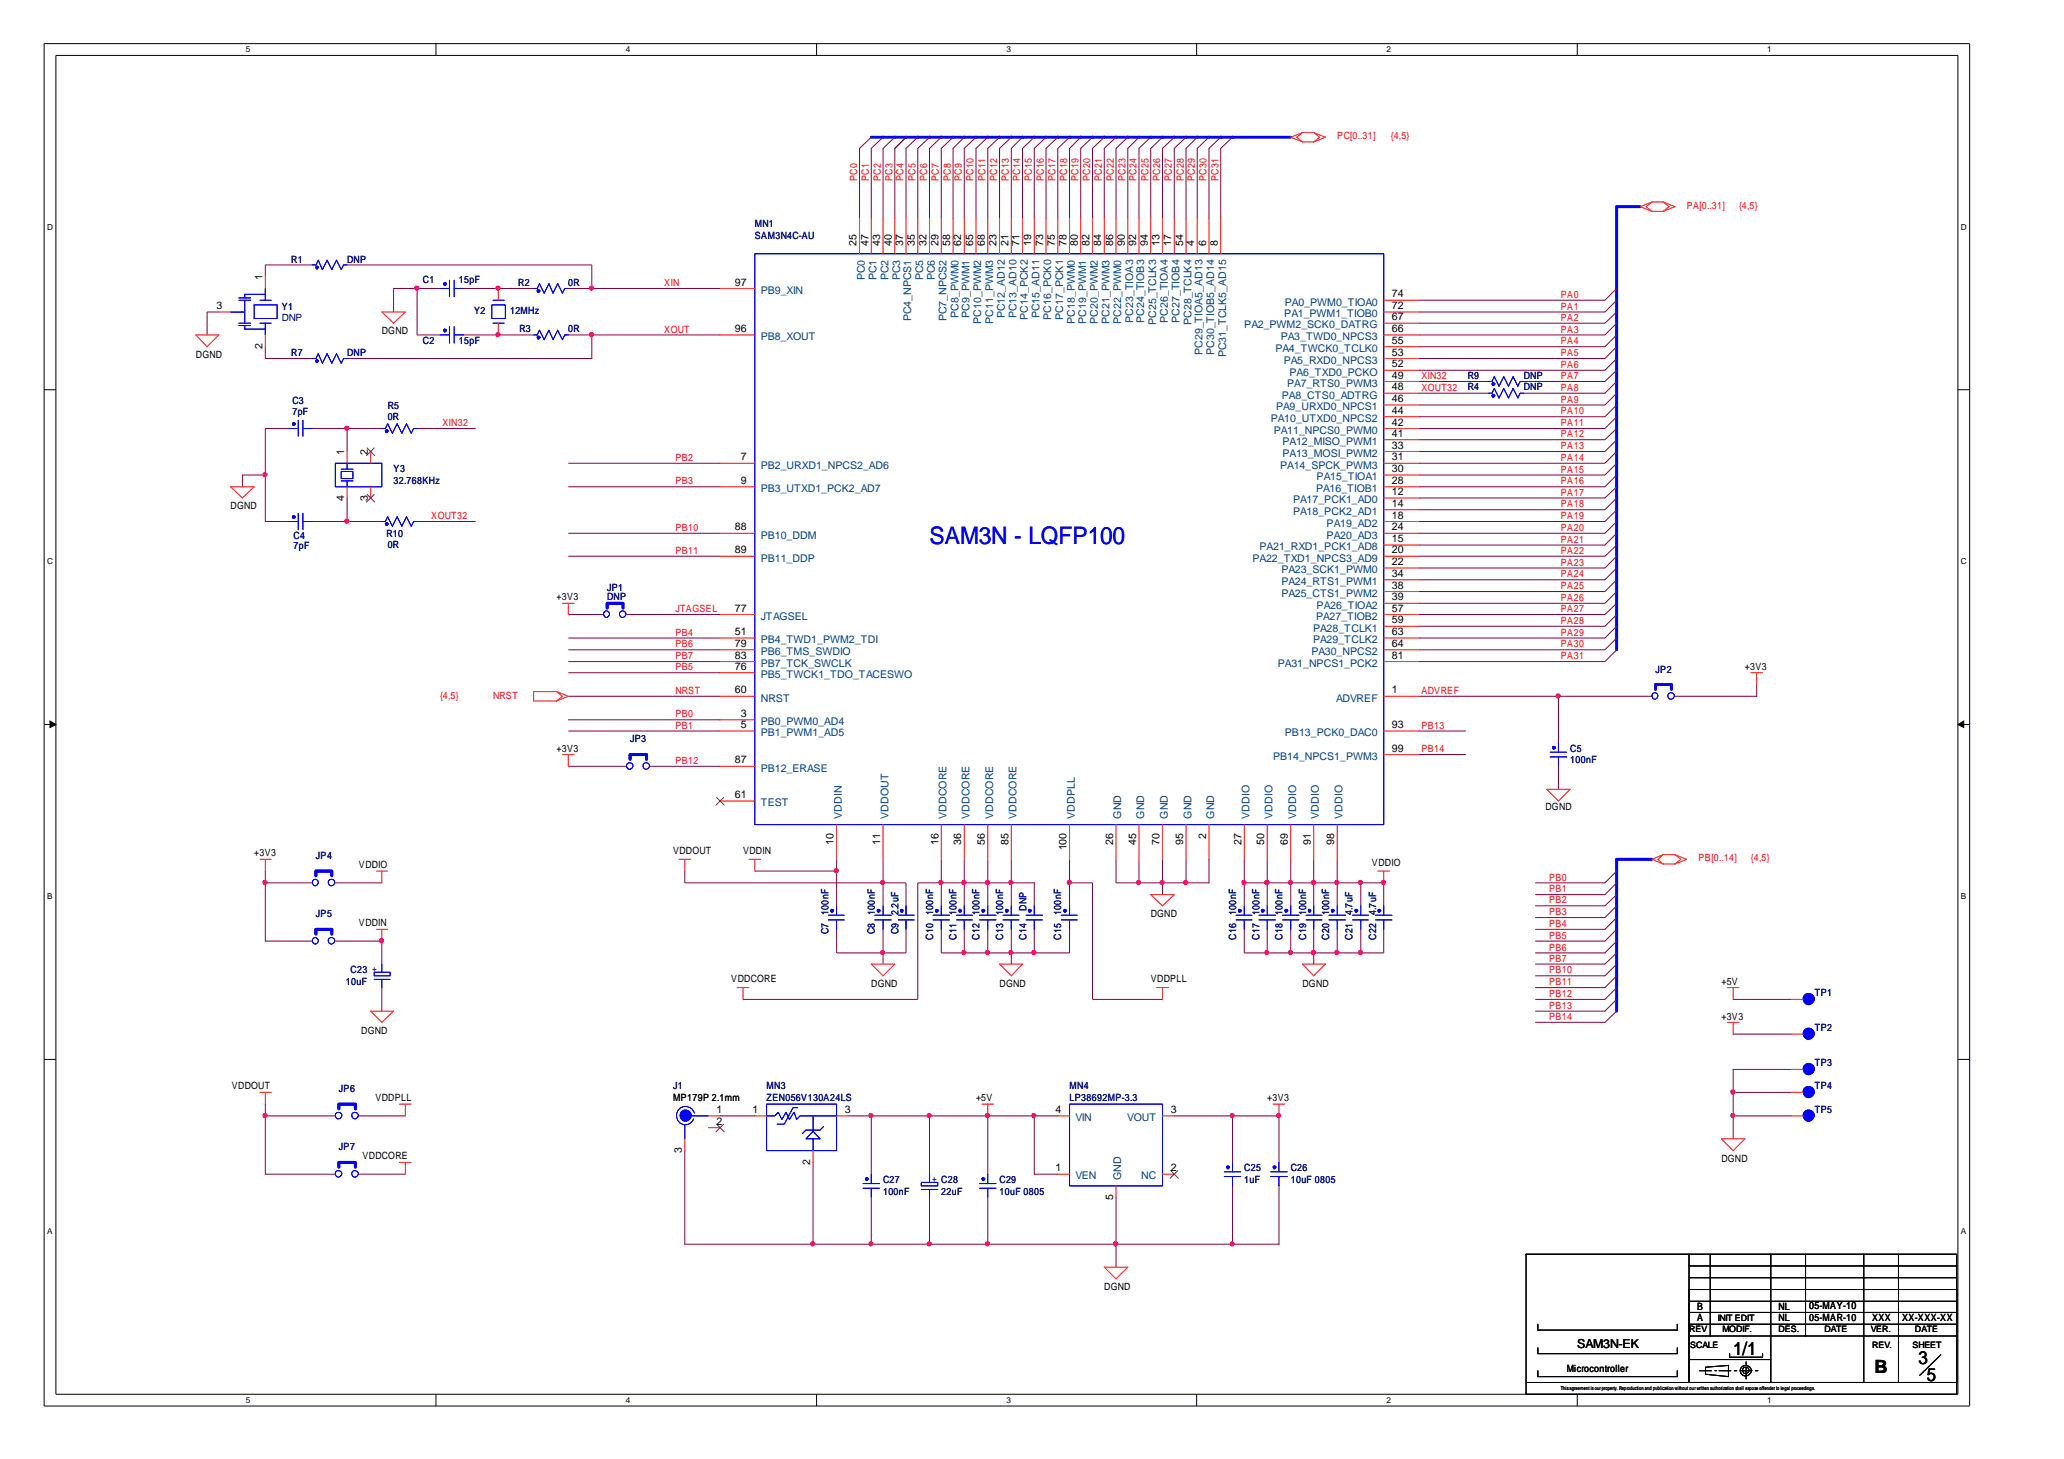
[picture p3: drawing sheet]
<svg xmlns="http://www.w3.org/2000/svg" width="297mm" height="210mm" viewBox="0 0 297 210" stroke-linecap="round" stroke-linejoin="round" font-family="sans-serif">
<defs><g id="words">
<text font-size="3.5" fill="#00f" x="133.8" y="78.2">SAM3N - LQFP100</text>
<g font-size="2.6">
<text x="249.4" y="194.9">1/1</text>
<text x="269.7" y="197.5">B</text>
<text x="276.1" y="196.3">3</text>
<text x="277.3" y="198.6">5</text>
</g>
<text font-size="1.8" x="227" y="194">SAM3N-EK</text>
<g font-size="1.5">
<text x="123.3" y="35.3" transform="rotate(-90 123.3 35.3)">25</text>
<text x="125" y="35.3" transform="rotate(-90 125 35.3)">47</text>
<text x="126.7" y="35.3" transform="rotate(-90 126.7 35.3)">43</text>
<text x="128.4" y="35.3" transform="rotate(-90 128.4 35.3)">40</text>
<text x="130" y="35.3" transform="rotate(-90 130 35.3)">37</text>
<text x="131.7" y="35.3" transform="rotate(-90 131.7 35.3)">35</text>
<text x="133.3" y="35.3" transform="rotate(-90 133.3 35.3)">32</text>
<text x="135" y="35.3" transform="rotate(-90 135 35.3)">29</text>
<text x="136.7" y="35.3" transform="rotate(-90 136.7 35.3)">58</text>
<text x="138.3" y="35.3" transform="rotate(-90 138.3 35.3)">62</text>
<text x="140" y="35.3" transform="rotate(-90 140 35.3)">65</text>
<text x="141.7" y="35.3" transform="rotate(-90 141.7 35.3)">68</text>
<text x="143.4" y="35.3" transform="rotate(-90 143.4 35.3)">23</text>
<text x="145.1" y="35.3" transform="rotate(-90 145.1 35.3)">21</text>
<text x="146.7" y="35.3" transform="rotate(-90 146.7 35.3)">71</text>
<text x="148.4" y="35.3" transform="rotate(-90 148.4 35.3)">19</text>
<text x="150.1" y="35.3" transform="rotate(-90 150.1 35.3)">73</text>
<text x="151.8" y="35.3" transform="rotate(-90 151.8 35.3)">75</text>
<text x="153.5" y="35.3" transform="rotate(-90 153.5 35.3)">78</text>
<text x="155.1" y="35.3" transform="rotate(-90 155.1 35.3)">80</text>
<text x="156.8" y="35.3" transform="rotate(-90 156.8 35.3)">82</text>
<text x="158.5" y="35.3" transform="rotate(-90 158.5 35.3)">84</text>
<text x="160.2" y="35.3" transform="rotate(-90 160.2 35.3)">86</text>
<text x="161.9" y="35.3" transform="rotate(-90 161.9 35.3)">90</text>
<text x="163.5" y="35.3" transform="rotate(-90 163.5 35.3)">92</text>
<text x="165.2" y="35.3" transform="rotate(-90 165.2 35.3)">94</text>
<text x="166.9" y="35.3" transform="rotate(-90 166.9 35.3)">13</text>
<text x="168.6" y="35.3" transform="rotate(-90 168.6 35.3)">17</text>
<text x="170.3" y="35.3" transform="rotate(-90 170.3 35.3)">54</text>
<text x="171.9" y="35.3" transform="rotate(-90 171.9 35.3)">4</text>
<text x="173.6" y="35.3" transform="rotate(-90 173.6 35.3)">6</text>
<text x="175.3" y="35.3" transform="rotate(-90 175.3 35.3)">8</text>
<text x="37.8" y="40.3" transform="rotate(-90 37.8 40.3)">1</text>
<text x="105.7" y="41.1">97</text>
<text x="31.2" y="44.5">3</text>
<text x="105.7" y="47.8">96</text>
<text x="200.3" y="42.8">74</text>
<text x="200.3" y="44.5">72</text>
<text x="200.3" y="47.8">66</text>
<text x="200.3" y="46.1">67</text>
<text x="37.8" y="50.2" transform="rotate(-90 37.8 50.2)">2</text>
<text x="200.3" y="51.2">53</text>
<text x="200.3" y="49.5">55</text>
<text x="200.3" y="52.8">52</text>
<text x="200.3" y="54.5">49</text>
<text x="200.3" y="57.8">46</text>
<text x="200.3" y="56.1">48</text>
<text x="200.3" y="59.5">44</text>
<text x="49.5" y="65.5" transform="rotate(-90 49.5 65.5)">1</text>
<text x="52.9" y="65.5" transform="rotate(-90 52.9 65.5)">2</text>
<text x="200.3" y="61.2">42</text>
<text x="200.3" y="62.8">41</text>
<text x="200.3" y="64.5">33</text>
<text x="106.6" y="66.2">7</text>
<text x="106.6" y="69.6">9</text>
<text x="200.3" y="66.2">31</text>
<text x="200.3" y="67.9">30</text>
<text x="200.3" y="69.6">28</text>
<text x="200.3" y="71.2">12</text>
<text x="49.5" y="72.1" transform="rotate(-90 49.5 72.1)">4</text>
<text x="52.9" y="72.1" transform="rotate(-90 52.9 72.1)">3</text>
<text x="105.7" y="76.3">88</text>
<text x="200.3" y="72.9">14</text>
<text x="200.3" y="74.6">18</text>
<text x="200.3" y="76.3">24</text>
<text x="200.3" y="78">15</text>
<text x="105.7" y="79.6">89</text>
<text x="200.3" y="79.6">20</text>
<text x="200.3" y="81.3">22</text>
<text x="200.3" y="83">34</text>
<text x="105.7" y="88">77</text>
<text x="200.3" y="84.7">38</text>
<text x="200.3" y="86.4">39</text>
<text x="200.3" y="89.7">59</text>
<text x="200.3" y="88">57</text>
<text x="105.7" y="93.1">79</text>
<text x="105.7" y="91.4">51</text>
<text x="105.7" y="94.8">83</text>
<text x="200.3" y="91.4">63</text>
<text x="200.3" y="93.1">64</text>
<text x="200.3" y="94.8">81</text>
<text x="105.7" y="99.8">60</text>
<text x="105.7" y="96.4">76</text>
<text x="200.3" y="99.8">1</text>
<text x="106.6" y="103.1">3</text>
<text x="106.6" y="104.7">5</text>
<text x="200.3" y="104.7">93</text>
<text x="105.7" y="109.8">87</text>
<text x="200.3" y="108.1">99</text>
<text x="105.7" y="114.8">61</text>
<text x="120" y="121.5" transform="rotate(-90 120 121.5)">10</text>
<text x="126.7" y="121.5" transform="rotate(-90 126.7 121.5)">11</text>
<text x="135" y="121.5" transform="rotate(-90 135 121.5)">16</text>
<text x="138.3" y="121.5" transform="rotate(-90 138.3 121.5)">36</text>
<text x="141.7" y="121.5" transform="rotate(-90 141.7 121.5)">56</text>
<text x="145.1" y="121.5" transform="rotate(-90 145.1 121.5)">85</text>
<text x="153.5" y="122.4" transform="rotate(-90 153.5 122.4)">100</text>
<text x="160.2" y="121.5" transform="rotate(-90 160.2 121.5)">26</text>
<text x="163.5" y="121.5" transform="rotate(-90 163.5 121.5)">45</text>
<text x="166.9" y="121.5" transform="rotate(-90 166.9 121.5)">70</text>
<text x="170.3" y="121.5" transform="rotate(-90 170.3 121.5)">95</text>
<text x="173.6" y="120.7" transform="rotate(-90 173.6 120.7)">2</text>
<text x="178.6" y="121.5" transform="rotate(-90 178.6 121.5)">27</text>
<text x="181.9" y="121.5" transform="rotate(-90 181.9 121.5)">50</text>
<text x="185.3" y="121.5" transform="rotate(-90 185.3 121.5)">69</text>
<text x="188.6" y="121.5" transform="rotate(-90 188.6 121.5)">91</text>
<text x="192" y="121.5" transform="rotate(-90 192 121.5)">98</text>
<text x="103.1" y="160.1">1</text>
<text x="103.1" y="161.8">2</text>
<text x="108.3" y="160.1">1</text>
<text x="121.6" y="160.1">3</text>
<text x="151.9" y="160.1">4</text>
<text x="168.5" y="160.1">3</text>
<text x="98.1" y="165.9" transform="rotate(-90 98.1 165.9)">3</text>
<text x="116.6" y="167.6" transform="rotate(-90 116.6 167.6)">2</text>
<text x="151.9" y="168.5">1</text>
<text x="160.2" y="172.6" transform="rotate(-90 160.2 172.6)">5</text>
<text x="168.5" y="168.5">2</text>
</g>
<g font-size="1.5" fill="#004080">
<text x="124.5" y="40.3" transform="rotate(-90 124.5 40.3)">PC0</text>
<text x="126.2" y="40.3" transform="rotate(-90 126.2 40.3)">PC1</text>
<text x="127.8" y="40.3" transform="rotate(-90 127.8 40.3)">PC2</text>
<text x="129.5" y="40.3" transform="rotate(-90 129.5 40.3)">PC3</text>
<text x="132.8" y="40.3" transform="rotate(-90 132.8 40.3)">PC5</text>
<text x="134.5" y="40.3" transform="rotate(-90 134.5 40.3)">PC6</text>
<text x="109.5" y="42.3">PB9_XIN</text>
<text x="131.1" y="46.2" transform="rotate(-90 131.1 46.2)">PC4_NPCS1</text>
<text x="136.2" y="46.2" transform="rotate(-90 136.2 46.2)">PC7_NPCS2</text>
<text x="137.9" y="45.7" transform="rotate(-90 137.9 45.7)">PC8_PWM0</text>
<text x="139.5" y="45.7" transform="rotate(-90 139.5 45.7)">PC9_PWM1</text>
<text x="141.2" y="46.6" transform="rotate(-90 141.2 46.6)">PC10_PWM2</text>
<text x="142.9" y="46.6" transform="rotate(-90 142.9 46.6)">PC11_PWM3</text>
<text x="144.6" y="45.8" transform="rotate(-90 144.6 45.8)">PC12_AD12</text>
<text x="146.3" y="45.8" transform="rotate(-90 146.3 45.8)">PC13_AD10</text>
<text x="147.9" y="46" transform="rotate(-90 147.9 46)">PC14_PCK2</text>
<text x="149.6" y="45.8" transform="rotate(-90 149.6 45.8)">PC15_AD11</text>
<text x="151.3" y="46" transform="rotate(-90 151.3 46)">PC16_PCK0</text>
<text x="153" y="46" transform="rotate(-90 153 46)">PC17_PCK1</text>
<text x="154.7" y="46.6" transform="rotate(-90 154.7 46.6)">PC18_PWM0</text>
<text x="156.3" y="46.6" transform="rotate(-90 156.3 46.6)">PC19_PWM1</text>
<text x="158" y="46.6" transform="rotate(-90 158 46.6)">PC20_PWM2</text>
<text x="159.7" y="46.6" transform="rotate(-90 159.7 46.6)">PC21_PWM3</text>
<text x="161.4" y="46.6" transform="rotate(-90 161.4 46.6)">PC22_PWM0</text>
<text x="163.1" y="46.4" transform="rotate(-90 163.1 46.4)">PC23_TIOA3</text>
<text x="164.7" y="46.4" transform="rotate(-90 164.7 46.4)">PC24_TIOB3</text>
<text x="166.4" y="46.8" transform="rotate(-90 166.4 46.8)">PC25_TCLK3</text>
<text x="168.1" y="46.4" transform="rotate(-90 168.1 46.4)">PC26_TIOA4</text>
<text x="169.8" y="46.4" transform="rotate(-90 169.8 46.4)">PC27_TIOB4</text>
<text x="171.4" y="46.8" transform="rotate(-90 171.4 46.8)">PC28_TCLK4</text>
<text x="179.1" y="47.3">PA2_PWM2_SCK0_DATRG</text>
<text x="184.8" y="45.6">PA1_PWM1_TIOB0</text>
<text x="184.9" y="44">PA0_PWM0_TIOA0</text>
<text x="109.5" y="49">PB8_XOUT</text>
<text x="173.1" y="51.1" transform="rotate(-90 173.1 51.1)">PC29_TIOA5_AD13</text>
<text x="174.8" y="51.1" transform="rotate(-90 174.8 51.1)">PC30_TIOB5_AD14</text>
<text x="176.4" y="51.4" transform="rotate(-90 176.4 51.4)">PC31_TCLK5_AD15</text>
<text x="183.6" y="50.6">PA4_TWCK0_TCLK0</text>
<text x="184.3" y="49">PA3_TWD0_NPCS3</text>
<text x="184.7" y="52.3">PA5_RXD0_NPCS3</text>
<text x="183.6" y="59">PA9_URXD0_NPCS1</text>
<text x="184.5" y="57.3">PA8_CTS0_ADTRG</text>
<text x="185.3" y="55.6">PA7_RTS0_PWM3</text>
<text x="185.6" y="54">PA6_TXD0_PCKO</text>
<text x="182.9" y="60.7">PA10_UTXD0_NPCS2</text>
<text x="183.3" y="62.4">PA11_NPCS0_PWM0</text>
<text x="184.6" y="64">PA12_MISO_PWM1</text>
<text x="184.6" y="65.7">PA13_MOSI_PWM2</text>
<text x="109.5" y="67.4">PB2_URXD1_NPCS2_AD6</text>
<text x="109.5" y="70.8">PB3_UTXD1_PCK2_AD7</text>
<text x="184.2" y="67.4">PA14_SPCK_PWM3</text>
<text x="189.4" y="70.8">PA16_TIOB1</text>
<text x="189.5" y="69.1">PA15_TIOA1</text>
<text x="109.5" y="77.5">PB10_DDM</text>
<text x="186.1" y="72.4">PA17_PCK1_AD0</text>
<text x="186.1" y="74.1">PA18_PCK2_AD1</text>
<text x="190.9" y="75.8">PA19_AD2</text>
<text x="190.9" y="77.5">PA20_AD3</text>
<text x="109.5" y="80.8">PB11_DDP</text>
<text x="180.3" y="80.8">PA22_TXD1_NPCS3_AD9</text>
<text x="181.3" y="79.2">PA21_RXD1_PCK1_AD8</text>
<text x="184.4" y="82.5">PA23_SCK1_PWM0</text>
<text x="109.5" y="89.2">JTAGSEL</text>
<text x="184.4" y="85.9">PA25_CTS1_PWM2</text>
<text x="184.4" y="84.2">PA24_RTS1_PWM1</text>
<text x="189.4" y="89.2">PA27_TIOB2</text>
<text x="189.5" y="87.6">PA26_TIOA2</text>
<text x="109.5" y="94.2">PB6_TMS_SWDIO</text>
<text x="109.5" y="92.6">PB4_TWD1_PWM2_TDI</text>
<text x="109.5" y="95.9">PB7_TCK_SWCLK</text>
<text x="183.9" y="95.9">PA31_NPCS1_PCK2</text>
<text x="188.7" y="94.2">PA30_NPCS2</text>
<text x="189" y="90.9">PA28_TCLK1</text>
<text x="189" y="92.6">PA29_TCLK2</text>
<text x="109.5" y="100.9">NRST</text>
<text x="109.5" y="97.6">PB5_TWCK1_TDO_TACESWO</text>
<text x="192.3" y="100.9">ADVREF</text>
<text x="109.5" y="104.3">PB0_PWM0_AD4</text>
<text x="109.5" y="105.9">PB1_PWM1_AD5</text>
<text x="184.9" y="105.9">PB13_PCK0_DAC0</text>
<text x="109.5" y="111">PB12_ERASE</text>
<text x="183.2" y="109.3">PB14_NPCS1_PWM3</text>
<text x="109.5" y="116">TEST</text>
<text x="121.2" y="117.8" transform="rotate(-90 121.2 117.8)">VDDIN</text>
<text x="127.8" y="117.8" transform="rotate(-90 127.8 117.8)">VDDOUT</text>
<text x="136.2" y="117.8" transform="rotate(-90 136.2 117.8)">VDDCORE</text>
<text x="139.5" y="117.8" transform="rotate(-90 139.5 117.8)">VDDCORE</text>
<text x="142.9" y="117.8" transform="rotate(-90 142.9 117.8)">VDDCORE</text>
<text x="146.3" y="117.8" transform="rotate(-90 146.3 117.8)">VDDCORE</text>
<text x="154.7" y="117.8" transform="rotate(-90 154.7 117.8)">VDDPLL</text>
<text x="161.4" y="117.8" transform="rotate(-90 161.4 117.8)">GND</text>
<text x="164.7" y="117.8" transform="rotate(-90 164.7 117.8)">GND</text>
<text x="168.1" y="117.8" transform="rotate(-90 168.1 117.8)">GND</text>
<text x="171.4" y="117.8" transform="rotate(-90 171.4 117.8)">GND</text>
<text x="174.8" y="117.8" transform="rotate(-90 174.8 117.8)">GND</text>
<text x="179.8" y="117.8" transform="rotate(-90 179.8 117.8)">VDDIO</text>
<text x="183.1" y="117.8" transform="rotate(-90 183.1 117.8)">VDDIO</text>
<text x="186.5" y="117.8" transform="rotate(-90 186.5 117.8)">VDDIO</text>
<text x="189.8" y="117.8" transform="rotate(-90 189.8 117.8)">VDDIO</text>
<text x="193.2" y="117.8" transform="rotate(-90 193.2 117.8)">VDDIO</text>
<text x="154.8" y="161.3">VIN</text>
<text x="162.2" y="161.3">VOUT</text>
<text x="154.8" y="169.7">VEN</text>
<text x="161.4" y="169.8" transform="rotate(-90 161.4 169.8)">GND</text>
<text x="164.3" y="169.7">NC</text>
</g>
<g font-size="1.4" fill="#f00">
<text x="192.4" y="20">PC[0..31]</text>
<text x="200.2" y="20">{4,5}</text>
<text x="123.4" y="26.1" transform="rotate(-90 123.4 26.1)">PC0</text>
<text x="125.1" y="26.1" transform="rotate(-90 125.1 26.1)">PC1</text>
<text x="126.7" y="26.1" transform="rotate(-90 126.7 26.1)">PC2</text>
<text x="128.4" y="26.1" transform="rotate(-90 128.4 26.1)">PC3</text>
<text x="130" y="26.1" transform="rotate(-90 130 26.1)">PC4</text>
<text x="131.7" y="26.1" transform="rotate(-90 131.7 26.1)">PC5</text>
<text x="133.4" y="26.1" transform="rotate(-90 133.4 26.1)">PC6</text>
<text x="135.1" y="26.1" transform="rotate(-90 135.1 26.1)">PC7</text>
<text x="136.8" y="26.1" transform="rotate(-90 136.8 26.1)">PC8</text>
<text x="138.4" y="26.1" transform="rotate(-90 138.4 26.1)">PC9</text>
<text x="140.1" y="26.1" transform="rotate(-90 140.1 26.1)">PC10</text>
<text x="141.8" y="26.1" transform="rotate(-90 141.8 26.1)">PC11</text>
<text x="143.5" y="26.1" transform="rotate(-90 143.5 26.1)">PC12</text>
<text x="145.2" y="26.1" transform="rotate(-90 145.2 26.1)">PC13</text>
<text x="146.8" y="26.1" transform="rotate(-90 146.8 26.1)">PC14</text>
<text x="148.5" y="26.1" transform="rotate(-90 148.5 26.1)">PC15</text>
<text x="150.2" y="26.1" transform="rotate(-90 150.2 26.1)">PC16</text>
<text x="151.9" y="26.1" transform="rotate(-90 151.9 26.1)">PC17</text>
<text x="153.6" y="26.1" transform="rotate(-90 153.6 26.1)">PC18</text>
<text x="155.2" y="26.1" transform="rotate(-90 155.2 26.1)">PC19</text>
<text x="156.9" y="26.1" transform="rotate(-90 156.9 26.1)">PC20</text>
<text x="158.6" y="26.1" transform="rotate(-90 158.6 26.1)">PC21</text>
<text x="160.3" y="26.1" transform="rotate(-90 160.3 26.1)">PC22</text>
<text x="162" y="26.1" transform="rotate(-90 162 26.1)">PC23</text>
<text x="163.6" y="26.1" transform="rotate(-90 163.6 26.1)">PC24</text>
<text x="165.3" y="26.1" transform="rotate(-90 165.3 26.1)">PC25</text>
<text x="167" y="26.1" transform="rotate(-90 167 26.1)">PC26</text>
<text x="168.7" y="26.1" transform="rotate(-90 168.7 26.1)">PC27</text>
<text x="170.3" y="26.1" transform="rotate(-90 170.3 26.1)">PC28</text>
<text x="172" y="26.1" transform="rotate(-90 172 26.1)">PC29</text>
<text x="173.7" y="26.1" transform="rotate(-90 173.7 26.1)">PC30</text>
<text x="175.3" y="26.1" transform="rotate(-90 175.3 26.1)">PC31</text>
<text x="242.7" y="30.1">PA[0..31]</text>
<text x="250.3" y="30.1">{4,5}</text>
<text x="95.6" y="41.2">XIN</text>
<text x="95.6" y="47.9">XOUT</text>
<text x="224.6" y="42.9">PA0</text>
<text x="224.6" y="44.5">PA1</text>
<text x="224.6" y="46.2">PA2</text>
<text x="224.6" y="47.9">PA3</text>
<text x="224.6" y="49.5">PA4</text>
<text x="224.6" y="51.2">PA5</text>
<text x="224.6" y="52.9">PA6</text>
<text x="204.6" y="54.5">XIN32</text>
<text x="204.6" y="56.2">XOUT32</text>
<text x="224.6" y="57.9">PA9</text>
<text x="224.6" y="59.6">PA10</text>
<text x="224.6" y="54.5">PA7</text>
<text x="224.6" y="56.2">PA8</text>
<text x="63.7" y="61.3">XIN32</text>
<text x="224.6" y="61.3">PA11</text>
<text x="224.6" y="62.9">PA12</text>
<text x="224.6" y="64.6">PA13</text>
<text x="97.2" y="66.3">PB2</text>
<text x="97.2" y="69.7">PB3</text>
<text x="224.6" y="66.3">PA14</text>
<text x="224.6" y="68">PA15</text>
<text x="224.6" y="69.7">PA16</text>
<text x="224.6" y="71.3">PA17</text>
<text x="62.1" y="74.7">XOUT32</text>
<text x="97.2" y="76.4">PB10</text>
<text x="224.6" y="73">PA18</text>
<text x="224.6" y="74.7">PA19</text>
<text x="224.6" y="76.4">PA20</text>
<text x="97.2" y="79.7">PB11</text>
<text x="224.6" y="78.1">PA21</text>
<text x="224.6" y="79.7">PA22</text>
<text x="224.6" y="81.4">PA23</text>
<text x="224.6" y="83.1">PA24</text>
<text x="97.2" y="88.1">JTAGSEL</text>
<text x="224.6" y="84.8">PA25</text>
<text x="224.6" y="86.5">PA26</text>
<text x="224.6" y="88.1">PA27</text>
<text x="224.6" y="89.8">PA28</text>
<text x="97.2" y="91.5">PB4</text>
<text x="97.2" y="93.1">PB6</text>
<text x="97.2" y="94.8">PB7</text>
<text x="224.6" y="91.5">PA29</text>
<text x="224.6" y="93.1">PA30</text>
<text x="224.6" y="94.8">PA31</text>
<text x="63.3" y="100.6">{4,5}</text>
<text x="71" y="100.6">NRST</text>
<text x="97.2" y="96.4">PB5</text>
<text x="97.2" y="99.8">NRST</text>
<text x="204.6" y="99.8">ADVREF</text>
<text x="97.2" y="104.8">PB1</text>
<text x="97.2" y="103.2">PB0</text>
<text x="204.6" y="104.8">PB13</text>
<text x="97.2" y="109.9">PB12</text>
<text x="204.6" y="108.2">PB14</text>
<text x="244.4" y="123.9">PB[0..14]</text>
<text x="252" y="123.9">{4,5}</text>
<text x="222.9" y="126.7">PB0</text>
<text x="222.9" y="128.4">PB1</text>
<text x="222.9" y="130">PB2</text>
<text x="222.9" y="131.7">PB3</text>
<text x="222.9" y="136.8">PB6</text>
<text x="222.9" y="133.4">PB4</text>
<text x="222.9" y="135.1">PB5</text>
<text x="222.9" y="138.4">PB7</text>
<text x="222.9" y="140.1">PB10</text>
<text x="222.9" y="141.7">PB11</text>
<text x="222.9" y="143.4">PB12</text>
<text x="222.9" y="146.7">PB14</text>
<text x="222.9" y="145.1">PB13</text>
</g>
<g font-size="1.4" fill="#000080">
<text x="108.6" y="32.7">MN1</text>
<text x="108.6" y="34.4">SAM3N4C-AU</text>
<text x="41.9" y="37.8">R1</text>
<text x="50" y="37.8">DNP</text>
<text x="60.9" y="40.7">C1</text>
<text x="66" y="40.7">15pF</text>
<text x="74.6" y="41.1">R2</text>
<text x="81.8" y="41.1">0R</text>
<text x="40.6" y="46.2">DNP</text>
<text x="40.6" y="44.6">Y1</text>
<text x="68.2" y="45.1">Y2</text>
<text x="73.4" y="45.1">12MHz</text>
<text x="74.8" y="47.8">R3</text>
<text x="81.8" y="47.8">0R</text>
<text x="41.9" y="51.2">R7</text>
<text x="50" y="51.2">DNP</text>
<text x="60.9" y="49.5">C2</text>
<text x="66" y="49.5">15pF</text>
<text x="42.1" y="58.2">C3</text>
<text x="42.1" y="59.7">7pF</text>
<text x="55.8" y="58.9">R5</text>
<text x="211.2" y="54.5">R9</text>
<text x="211.2" y="56.1">R4</text>
<text x="219.3" y="54.5">DNP</text>
<text x="219.3" y="56.1">DNP</text>
<text x="55.8" y="60.4">0R</text>
<text x="56.6" y="67.9">Y3</text>
<text x="56.6" y="69.6">32.768KHz</text>
<text x="42.2" y="77.5">C4</text>
<text x="55.6" y="77.3">R10</text>
<text x="42.2" y="79">7pF</text>
<text x="55.8" y="78.8">0R</text>
<text x="87.4" y="85">JP1</text>
<text x="87.4" y="86.4">DNP</text>
<text x="238.3" y="96.8">JP2</text>
<text x="90.7" y="106.8">JP3</text>
<text x="226" y="108.1">C5</text>
<text x="226" y="109.8">100nF</text>
<text x="45.5" y="123.5">JP4</text>
<text x="45.5" y="131.9">JP5</text>
<text x="119.2" y="131.7" transform="rotate(-90 119.2 131.7)">100nF</text>
<text x="125.9" y="131.7" transform="rotate(-90 125.9 131.7)">100nF</text>
<text x="129.3" y="131.7" transform="rotate(-90 129.3 131.7)">2.2uF</text>
<text x="134.3" y="131.7" transform="rotate(-90 134.3 131.7)">100nF</text>
<text x="137.7" y="131.7" transform="rotate(-90 137.7 131.7)">100nF</text>
<text x="141" y="131.7" transform="rotate(-90 141 131.7)">100nF</text>
<text x="144.4" y="131.7" transform="rotate(-90 144.4 131.7)">100nF</text>
<text x="147.7" y="131" transform="rotate(-90 147.7 131)">DNP</text>
<text x="152.7" y="131.7" transform="rotate(-90 152.7 131.7)">100nF</text>
<text x="177.9" y="131.7" transform="rotate(-90 177.9 131.7)">100nF</text>
<text x="181.3" y="131.7" transform="rotate(-90 181.3 131.7)">100nF</text>
<text x="184.6" y="131.7" transform="rotate(-90 184.6 131.7)">100nF</text>
<text x="188" y="131.7" transform="rotate(-90 188 131.7)">100nF</text>
<text x="191.3" y="131.7" transform="rotate(-90 191.3 131.7)">100nF</text>
<text x="194.6" y="131.7" transform="rotate(-90 194.6 131.7)">4.7uF</text>
<text x="198" y="131.7" transform="rotate(-90 198 131.7)">4.7uF</text>
<text x="119.2" y="134.4" transform="rotate(-90 119.2 134.4)">C7</text>
<text x="125.9" y="134.4" transform="rotate(-90 125.9 134.4)">C8</text>
<text x="129.3" y="134.4" transform="rotate(-90 129.3 134.4)">C9</text>
<text x="134.3" y="135.2" transform="rotate(-90 134.3 135.2)">C10</text>
<text x="137.7" y="135.2" transform="rotate(-90 137.7 135.2)">C11</text>
<text x="141" y="135.2" transform="rotate(-90 141 135.2)">C12</text>
<text x="144.4" y="135.2" transform="rotate(-90 144.4 135.2)">C13</text>
<text x="147.7" y="135.2" transform="rotate(-90 147.7 135.2)">C14</text>
<text x="152.7" y="135.2" transform="rotate(-90 152.7 135.2)">C15</text>
<text x="177.9" y="135.2" transform="rotate(-90 177.9 135.2)">C16</text>
<text x="181.3" y="135.2" transform="rotate(-90 181.3 135.2)">C17</text>
<text x="184.6" y="135.2" transform="rotate(-90 184.6 135.2)">C18</text>
<text x="188" y="135.2" transform="rotate(-90 188 135.2)">C19</text>
<text x="191.3" y="135.2" transform="rotate(-90 191.3 135.2)">C20</text>
<text x="194.6" y="135.2" transform="rotate(-90 194.6 135.2)">C21</text>
<text x="198" y="135.2" transform="rotate(-90 198 135.2)">C22</text>
<text x="49.8" y="141.7">10uF</text>
<text x="50.5" y="140">C23 +</text>
<text x="261.2" y="143.4">TP1</text>
<text x="261.2" y="148.4">TP2</text>
<text x="261.2" y="153.4">TP3</text>
<text x="48.8" y="157.1">JP6</text>
<text x="96.9" y="156.7">J1</text>
<text x="110.3" y="156.7">MN3</text>
<text x="110.3" y="158.4">ZEN056V130A24LS</text>
<text x="153.9" y="156.7">MN4</text>
<text x="153.9" y="158.4">LP38692MP-3.3</text>
<text x="261.2" y="156.7">TP4</text>
<text x="261.2" y="160.1">TP5</text>
<text x="48.8" y="165.5">JP7</text>
<text x="127.1" y="170.2">C27</text>
<text x="127.1" y="171.9">100nF</text>
<text x="135.5" y="171.9">22uF</text>
<text x="143.8" y="170.2">C29</text>
<text x="143.8" y="171.9">10uF 0805</text>
<text x="179.1" y="168.5">C25</text>
<text x="179.1" y="170.2">1uF</text>
<text x="185.8" y="168.5">C26</text>
<text x="185.8" y="170.2">10uF 0805</text>
</g>
<g font-size="1.4">
<text x="28.2" y="51.5">DGND</text>
<text x="54.9" y="48.1">DGND</text>
<text x="33.2" y="73.3">DGND</text>
<text x="80.1" y="86.4">+3V3</text>
<text x="251.1" y="96.4">+3V3</text>
<text x="80.1" y="108.1">+3V3</text>
<text x="222.4" y="116.5">DGND</text>
<text x="36.6" y="123.2">+3V3</text>
<text x="51.6" y="124.9">VDDIO</text>
<text x="96.9" y="122.9">VDDOUT</text>
<text x="106.9" y="122.9">VDDIN</text>
<text x="197.4" y="124.6">VDDIO</text>
<text x="165.6" y="131.9">DGND</text>
<text x="51.6" y="133.3">VDDIN</text>
<text x="105.2" y="141.3">VDDCORE</text>
<text x="125.4" y="142">DGND</text>
<text x="143.8" y="142">DGND</text>
<text x="165.6" y="141.3">VDDPLL</text>
<text x="187.5" y="142">DGND</text>
<text x="247.7" y="141.7">+5V</text>
<text x="52" y="148.7">DGND</text>
<text x="247.7" y="146.7">+3V3</text>
<text x="33.4" y="156.7">VDDOUT</text>
<text x="54" y="158.4">VDDPLL</text>
<text x="96.9" y="158.4">MP179P 2.1mm</text>
<text x="140.5" y="158.4">+5V</text>
<text x="182.4" y="158.4">+3V3</text>
<text x="52.2" y="166.8">VDDCORE</text>
<text x="247.7" y="167.1">DGND</text>
<text x="158.9" y="185.6">DGND</text>
<text x="244.3" y="190.1">A</text>
<text x="244.3" y="188.5">B</text>
<text x="255.9" y="190.1">NL</text>
<text x="255.9" y="188.5">NL</text>
<text x="260.3" y="190.1">05-MAR-10</text>
<text x="260.3" y="188.3">05-MAY-10</text>
<text x="269.4" y="190.1">XXX</text>
<text x="273.7" y="190.1">XX-XXX-XX</text>
<text x="225.5" y="197.4">Microcontroller</text>
</g>
<text font-size="1.4" fill="#00f" x="134.1" y="170">+ C28</text>
<g font-size="1.3">
<text x="243.1" y="191.7">REV</text>
<text x="247.2" y="190">INIT EDIT</text>
<text x="247.9" y="191.7">MODIF.</text>
<text x="255.9" y="191.7">DES.</text>
<text x="262.6" y="191.7">DATE</text>
<text x="269.2" y="191.7">VER.</text>
<text x="275.6" y="191.7">DATE</text>
<text x="243.2" y="193.9">SCALE</text>
<text x="269.4" y="193.9">REV.</text>
<text x="275.3" y="193.9">SHEET</text>
</g>
<g font-size="1.2">
<text x="35.4" y="7.5">5</text>
<text x="90.1" y="7.5">4</text>
<text x="144.9" y="7.5">3</text>
<text x="199.6" y="7.5">2</text>
<text x="254.3" y="7.5">1</text>
<text x="6.8" y="33.1">D</text>
<text x="282.2" y="33.1">D</text>
<text x="6.8" y="81.2">C</text>
<text x="282.2" y="81.2">C</text>
<text x="6.8" y="129.4">B</text>
<text x="282.2" y="129.4">B</text>
<text x="6.8" y="177.6">A</text>
<text x="282.2" y="177.6">A</text>
<text x="35.4" y="201.9">5</text>
<text x="90.1" y="201.9">4</text>
<text x="144.9" y="201.9">3</text>
<text x="199.6" y="201.9">2</text>
<text x="254.3" y="201.9">1</text>
</g>
<g font-size=".8">
<text x="224.6" y="200">This agreement iiisss our property. Reproduction and publication without our written authorization shall expose offender to lllegal proceedings.</text>
<text x="224.6" y="200">This agreement</text>
<text x="229.5" y="200">our property. Reproduction and publication without our written authorization shall expose offender to egal proceedings.</text>
</g>
</g></defs>
<path d="M6.3 6.3h277.2v196h-277.2zM8 8h273.8v192.6h-273.8z" fill="none" stroke="#000" stroke-width=".14"/>
<g fill="#fff">
<path d="M35.4 6.4h.6v1.4h-.6z"/>
<path d="M35.4 200.8h.6v1.3h-.6z"/>
</g>
<path d="M62.7 6.3v1.7M62.7 200.6v1.7" fill="none" stroke="#000" stroke-width=".14"/>
<g fill="#fff">
<path d="M90.1 6.4h.6v1.4h-.6z"/>
<path d="M90.1 200.8h.6v1.3h-.6z"/>
</g>
<path d="M117.5 6.3v1.7M117.5 200.6v1.7" fill="none" stroke="#000" stroke-width=".14"/>
<g fill="#fff">
<path d="M144.9 6.4h.6v1.4h-.6z"/>
<path d="M144.9 200.8h.6v1.3h-.6z"/>
</g>
<path d="M172.2 6.3v1.7M172.2 200.6v1.7" fill="none" stroke="#000" stroke-width=".14"/>
<g fill="#fff">
<path d="M199.6 6.4h.6v1.4h-.6z"/>
<path d="M199.6 200.8h.6v1.3h-.6z"/>
</g>
<path d="M227 6.3v1.7M227 200.6v1.7" fill="none" stroke="#000" stroke-width=".14"/>
<g fill="#fff">
<path d="M254.3 6.4h.6v1.4h-.6z"/>
<path d="M254.3 200.8h.6v1.3h-.6z"/>
<path d="M6.8 32h.7v1.4h-.7z"/>
<path d="M282.2 32h.8v1.4h-.8z"/>
<path d="M6.8 80.1h.7v1.4h-.7z"/>
<path d="M282.2 80.1h.8v1.4h-.8z"/>
</g>
<path d="M6.3 56.1h1.7M281.8 56.1h1.7" fill="none" stroke="#000" stroke-width=".14"/>
<g fill="#fff">
<path d="M6.8 128.3h.7v1.3h-.7z"/>
<path d="M282.2 128.3h.8v1.3h-.8z"/>
</g>
<path d="M6.3 104.2h1.7M281.8 104.2h1.7" fill="none" stroke="#000" stroke-width=".14"/>
<g fill="#000" stroke="#000" stroke-width=".14">
<path d="M7.2 103.7l.8 .5-.8 .5z" fill-rule="evenodd"/>
<path d="M281.8 104.2l.8-.5v1z" fill-rule="evenodd"/>
</g>
<g fill="#fff">
<path d="M6.8 176.5h.7v1.3h-.7z"/>
<path d="M282.2 176.5h.8v1.3h-.8z"/>
</g>
<g fill="none" stroke="#000" stroke-width=".14">
<path d="M6.3 152.4h1.7M281.8 152.4h1.7M219.6 198.9h62v1.7h-62zM221.3 197.2v.8h20.1v-.8M221.3 190.5v.9h20.1v-.9M221.3 193.9v.8h20.1v-.8M243.1 180.4h38.5v18.5h-38.5zM243.1 185.5h38.5v13.4h-38.5zM243.1 182.1h38.5M243.1 188.8h38.3M243.1 187.2h38.3M243.1 185.5h36.9"/>
<path d="M243.1 183.8h38.5M243.1 192.2h38.5M243.1 195.6h11.7M243.1 190.5h38.5M243.1 180.4h-23.5v18.5M244.6 197.2h1.7M245.4 196.7l3.4-.3v1.6l-3.4-.3zM246.1 180.4v11.8M246.8 197.2h.3M247.4 197.2h1.7M248.9 194.7v.6h4.8v-.6M249.6 197.2h.3"/>
<path d="M250.4 197.2h1.7M251.3 195.9v.4M251.3 196.7v1.7M252.6 197.2h.4M254.8 180.4v18.5M259.8 180.4v11.8M268.2 180.4v18.5M273.2 180.4v18.5M279.3 194.9l-3 3"/>
<circle cx="251.2" cy="197.1" r=".48"/>
<circle cx="251.3" cy="197.2" r=".79"/>
</g>
<g fill="none" stroke="#800040" stroke-width=".14">
<path d="M125.4 19.7l-1.7 1.7v10M127.1 19.7l-1.7 1.7v10M128.8 19.7l-1.7 1.7v10M130.4 19.7l-1.6 1.7v10M132.1 19.7l-1.7 1.7v10M133.8 19.7l-1.7 1.7v10M135.5 19.7l-1.7 1.7v10M137.2 19.7l-1.7 1.7v10M138.8 19.7l-1.6 1.7v10M140.5 19.7l-1.7 1.7v10M142.2 19.7l-1.7 1.7v10M143.8 19.7l-1.6 1.7v10"/>
<path d="M145.5 19.7l-1.7 1.7v10M147.2 19.7l-1.7 1.7v10M148.8 19.7l-1.6 1.7v10M150.5 19.7l-1.7 1.7v10M152.2 19.7l-1.7 1.7v10M153.9 19.7l-1.7 1.7v10M155.5 19.7l-1.6 1.7v10M157.2 19.7l-1.7 1.7v10M158.9 19.7l-1.7 1.7v10M160.6 19.7l-1.7 1.7v10M162.3 19.7l-1.7 1.7v10M163.9 19.7l-1.6 1.7v10"/>
<path d="M165.6 19.7l-1.7 1.7v10M167.3 19.7l-1.7 1.7v10M169 19.7l-1.7 1.7v10M170.7 19.7l-1.7 1.7v10M172.3 19.7l-1.6 1.7v10M174 19.7l-1.7 1.7v10M175.7 19.7l-1.7 1.7v10M177.4 19.7l-1.7 1.7v10M45 38.1h-6.8v1.7M50 38.1h35.2v3.4M31.5 44.9h-1.7v3.3M38.2 49.9v1.7h6.8"/>
<path d="M60 41.5v6.7h3.3M63.3 41.5h-6.7v3.4M66.7 41.5h10.1M66.7 48.2h10.1M81.8 41.5h21.8M81.8 48.2h21.8M85.2 48.2v3.4h-35.2M204.2 54.9h10M204.2 56.6h10M232.7 46.5l-1.7 1.7h-26.8M232.7 43.2l-1.7 1.7h-26.8M232.7 41.5l-1.7 1.7h-26.8"/>
<path d="M232.7 44.9l-1.7 1.6h-26.8M232.7 48.2l-1.7 1.7h-26.8M232.7 49.9l-1.7 1.7h-26.8M232.7 51.6l-1.7 1.7h-26.8M232.7 56.6l-1.7 1.7h-26.8M232.7 58.3l-1.7 1.7h-26.8M232.7 60l-1.7 1.7h-26.8M232.7 53.3l-1.7 1.6h-11.7M232.7 54.9l-1.7 1.7h-11.7M38.2 68.3h-3.3v1.7M41.6 61.7h-3.4v13.3h3.4M45 61.7h9.9"/>
<path d="M45 75h9.9M50 61.7v3.3M50 71.6v3.4M60 61.7h8.4M60 75h8.4M81.8 66.6h21.8M81.8 70h21.8M81.8 76.7h21.8M232.7 65l-1.7 1.6h-26.8M232.7 68.3l-1.7 1.7h-26.8M232.7 75l-1.7 1.7h-26.8M232.7 78.4l-1.7 1.6h-26.8"/>
<path d="M232.7 61.7l-1.7 1.6h-26.8M232.7 63.3l-1.7 1.7h-26.8M232.7 66.6l-1.7 1.7h-26.8M232.7 70l-1.7 1.6h-26.8M232.7 71.6l-1.7 1.7h-26.8M232.7 73.3l-1.7 1.7h-26.8M232.7 76.7l-1.7 1.7h-26.8M81.8 80h21.8M81.8 91.8h21.8M81.8 93.5h21.8M81.8 95.2h21.8M81.8 96.8h21.8"/>
<path d="M81.8 88.4h5.1M90.2 88.4h13.4M232.7 90.1l-1.7 1.7h-26.8M232.7 91.8l-1.7 1.7h-26.8M232.7 93.5l-1.7 1.7h-26.8M232.7 80l-1.7 1.7h-26.8M232.7 81.7l-1.7 1.7h-26.8M232.7 83.4l-1.7 1.7h-26.8M232.7 85.1l-1.7 1.7h-26.8M232.7 86.8l-1.7 1.6h-26.8M232.7 88.4l-1.7 1.7h-26.8M252.8 98.5v1.7h-11.8"/>
<path d="M81.8 100.2h21.8M81.8 105.2h21.8M81.8 103.6h21.8M81.8 110.3h8.4M93.6 110.3h10M204.2 100.2h33.5M204.2 105.2h6.7M204.2 108.6h6.7M224.3 100.2v6.7M224.3 110.3v3.3M38.2 125.3v10.1h6.8M38.2 127h6.8"/>
<path d="M48.3 127h6.6M48.3 135.4h6.6v3.3M98.6 125.3v1.7h31.8v3.3M108.6 125.3h11.8M120.4 133.7v3.4h10v-3.4M120.4 123.6v6.7M127.1 123.6v6.7M127.1 133.7v5M135.5 133.7v3.4h18.4v-3.4M135.5 123.6v6.7M138.8 123.6v6.7M138.8 133.7v3.4"/>
<path d="M142.2 123.6v6.7M142.2 133.7v3.4M145.5 123.6v6.7M145.5 133.7v5M148.8 130.3v-3.3h-16.7v16.8h-25.2M148.8 133.7v3.4M153.9 127h3.3v16.8h10.1M153.9 123.6v6.7M160.6 123.6v3.4h13.4v-3.4M163.9 123.6v3.4M167.3 123.6v5.1M170.7 123.6v3.4"/>
<path d="M179.1 123.6v6.7M179.1 133.7v3.4h20v-3.4M179.1 127h20v3.3M182.4 123.6v6.7M182.4 133.7v3.4M185.8 123.6v6.7M185.8 133.7v3.4M189.1 123.6v6.7M189.1 133.7v5M192.4 123.6v6.7M192.4 133.7v3.4M195.8 127v3.3"/>
<path d="M195.8 133.7v3.4M232.7 125.3l-1.7 1.7h-10M232.7 135.4l-1.7 1.7h-10M232.7 133.7l-1.7 1.7h-10M232.7 137.1l-1.7 1.6h-10M232.7 138.7l-1.7 1.7h-10M232.7 127l-1.7 1.7h-10M232.7 128.7l-1.7 1.6h-10M232.7 130.3l-1.7 1.7h-10M232.7 132l-1.7 1.7h-10M38.2 158.8v10.1h10.1M54.9 142.1v3.4"/>
<path d="M232.7 142.1l-1.7 1.7h-10M232.7 140.4l-1.7 1.7h-10M232.7 145.5l-1.7 1.6h-10M232.7 143.8l-1.7 1.7h-10M249.4 143.8h8.4M249.4 148.8h8.4M249.4 157.2h8.4M257.8 153.9h-8.4v9.9M38.2 160.5h10.1M51.6 160.5h6.7M51.6 168.9h6.7M98.6 165.5v13.5h85.5v-8.4"/>
<path d="M103.6 160.5h5M117 167.2v11.8M122 160.5h30.2M125.4 160.5v8.4M125.4 172.2v6.8M133.8 160.5v8.4M133.8 172.2v6.8M142.2 160.5v8.4M142.2 172.2v6.8M148.8 160.5v8.4h3.4M160.6 172.2v10.1M169 160.5h15.1v6.7"/>
<path d="M177.4 160.5v6.7M177.4 170.6v8.4M249.4 160.5h8.4"/>
</g>
<g fill="#f0f" stroke="#f0f" stroke-width=".14">
<circle cx="71.7" cy="41.4" r=".31"/>
<circle cx="71.7" cy="48.1" r=".31"/>
<circle cx="60" cy="41.4" r=".31"/>
<circle cx="85.1" cy="41.4" r=".31"/>
<circle cx="182.3" cy="127" r=".31"/>
<circle cx="185.7" cy="127" r=".31"/>
<circle cx="189" cy="127" r=".31"/>
<circle cx="192.4" cy="127" r=".31"/>
<circle cx="199.1" cy="127" r=".31"/>
<circle cx="195.8" cy="127" r=".31"/>
<circle cx="179" cy="127" r=".31"/>
<circle cx="189" cy="137" r=".31"/>
<circle cx="195.8" cy="137" r=".31"/>
<circle cx="167.2" cy="127" r=".31"/>
<circle cx="170.6" cy="127" r=".31"/>
<circle cx="153.9" cy="127" r=".31"/>
<circle cx="145.5" cy="127" r=".31"/>
<circle cx="135.4" cy="127" r=".31"/>
<circle cx="120.3" cy="125.3" r=".31"/>
<circle cx="127" cy="127" r=".31"/>
<circle cx="145.5" cy="137" r=".31"/>
<circle cx="138.7" cy="137" r=".31"/>
<circle cx="148.8" cy="137" r=".31"/>
<circle cx="127" cy="137" r=".31"/>
<circle cx="138.7" cy="127" r=".31"/>
<circle cx="142.1" cy="127" r=".31"/>
<circle cx="163.9" cy="127" r=".31"/>
<circle cx="142.1" cy="137" r=".31"/>
<circle cx="185.7" cy="137" r=".31"/>
<circle cx="85.1" cy="48.1" r=".31"/>
<circle cx="38.1" cy="68.3" r=".31"/>
<circle cx="38.1" cy="160.5" r=".31"/>
<circle cx="38.1" cy="127" r=".31"/>
<circle cx="182.3" cy="137" r=".31"/>
<circle cx="224.2" cy="100.1" r=".31"/>
<circle cx="54.9" cy="135.3" r=".31"/>
<circle cx="49.9" cy="75" r=".31"/>
<circle cx="49.9" cy="61.6" r=".31"/>
<circle cx="192.4" cy="137" r=".31"/>
<circle cx="160.6" cy="178.9" r=".31"/>
<circle cx="142.1" cy="178.9" r=".31"/>
<circle cx="142.1" cy="160.5" r=".31"/>
<circle cx="133.7" cy="160.5" r=".31"/>
<circle cx="133.7" cy="178.9" r=".31"/>
<circle cx="125.3" cy="178.9" r=".31"/>
<circle cx="177.3" cy="178.9" r=".31"/>
<circle cx="125.3" cy="160.5" r=".31"/>
<circle cx="117" cy="178.9" r=".31"/>
<circle cx="184" cy="160.5" r=".31"/>
<circle cx="177.3" cy="160.5" r=".31"/>
<circle cx="249.4" cy="157.1" r=".31"/>
<circle cx="249.4" cy="160.5" r=".31"/>
<circle cx="148.8" cy="160.5" r=".31"/>
</g>
<path d="M125.4 19.7h60.4M236.1 29.7h-3.4v63.8M87.4 87.5v-.7h2.3v.7M238.3 99.2v-.7h2.2v.7M90.7 109.2v-.6h2.3v.6M45.5 126v-.7h2.3v.7M45.5 134.4v-.7h2.3v.7M237.7 123.6h-5v21.9M48.8 159.5v-.7h2.3v.7M48.8 167.9v-.7h2.3v.7" fill="none" stroke="#00f" stroke-width=".42"/>
<g fill="none" stroke="#f00" stroke-width=".14">
<path d="M187.5 19.1h1.6M187.5 19.1l-1.7 .6 1.7 .7M187.5 19.1l-.9 .6 .9 .7M189.1 19.1l1.7 .6-1.7 .7M189.1 19.1l.8 .6-.8 .7M38.2 39.8v1.7M123.7 31.4v5.1M125.4 31.4v5.1M127.1 31.4v5.1M128.8 31.4v5.1M130.4 31.4v5.1M132.1 31.4v5.1"/>
<path d="M133.8 31.4v5.1M135.5 31.4v5.1M137.2 31.4v5.1M138.8 31.4v5.1M140.5 31.4v5.1M142.2 31.4v5.1M143.8 31.4v5.1M145.5 31.4v5.1M147.2 31.4v5.1M148.8 31.4v5.1M150.5 31.4v5.1M152.2 31.4v5.1"/>
<path d="M153.9 31.4v5.1M155.5 31.4v5.1M157.2 31.4v5.1M158.9 31.4v5.1M160.6 31.4v5.1M162.3 31.4v5.1M163.9 31.4v5.1M165.6 31.4v5.1M167.3 31.4v5.1M169 31.4v5.1M170.7 31.4v5.1M172.3 31.4v5.1"/>
<path d="M174 31.4v5.1M175.7 31.4v5.1M187.5 20.4h1.6M237.7 29.1h1.7M237.7 30.4h1.7M237.7 29.1l-1.6 .6 1.6 .7M237.7 29.1l-.8 .6 .8 .7M239.4 29.1l1.6 .6-1.6 .7M239.4 29.1l.8 .6-.8 .7M28.2 48.2h3.3l-1.7 1.7zM31.5 44.9h1.7M38.2 48.2v1.7"/>
<path d="M54.9 44.9h3.4l-1.7 1.6zM71.7 41.5v1.7M71.7 46.5v1.7M103.6 48.2h5M103.6 41.5h5M199.1 44.9h5.1M199.1 48.2h5.1M199.1 43.2h5.1M199.1 46.5h5.1M199.1 49.9h5.1M199.1 51.6h5.1M199.1 53.3h5.1"/>
<path d="M199.1 54.9h5.1M199.1 56.6h5.1M199.1 58.3h5.1M199.1 60h5.1M33.2 70h3.4l-1.7 1.6zM50 65v1.6M50 70v1.6M53.3 65v1.6M53.3 70v1.6M103.6 70h5M103.6 66.6h5M103.6 76.7h5"/>
<path d="M199.1 70h5.1M199.1 61.7h5.1M199.1 63.3h5.1M199.1 65h5.1M199.1 66.6h5.1M199.1 68.3h5.1M199.1 71.6h5.1M199.1 73.3h5.1M199.1 75h5.1M199.1 76.7h5.1M199.1 78.4h5.1M80.1 99.5h-3.3v1.4h3.3"/>
<path d="M80.1 99.5l1.7 .7-1.7 .7M80.1 99.5l.8 .7-.8 .7M80.9 86.8h1.7M81.8 86.8v1.6M103.6 96.8h5M103.6 80h5M103.6 88.4h5M103.6 93.5h5M103.6 91.8h5M103.6 95.2h5M199.1 86.8h5.1M199.1 80h5.1"/>
<path d="M199.1 81.7h5.1M199.1 88.4h5.1M199.1 85.1h5.1M199.1 83.4h5.1M199.1 93.5h5.1M199.1 91.8h5.1M199.1 95.2h5.1M199.1 90.1h5.1M252 96.8h1.7M252.8 96.8v1.7M80.9 108.6h1.7M81.8 108.6v1.7"/>
<path d="M103.6 103.6h5M103.6 100.2h5M103.6 115.2h5M103.6 110.3h5M103.6 105.2h5M120.4 118.6v5M127.1 118.6v5M135.5 118.6v5M138.8 118.6v5M142.2 118.6v5M145.5 118.6v5M153.9 118.6v5"/>
<path d="M160.6 118.6v5M163.9 118.6v5M167.3 118.6v5M170.7 118.6v5M174 118.6v5M179.1 118.6v5M182.4 118.6v5M185.8 118.6v5M189.1 118.6v5M192.4 118.6v5M199.1 108.6h5.1M199.1 100.2h5.1"/>
<path d="M199.1 105.2h5.1M222.6 113.6h3.4l-1.7 1.6zM37.4 123.6h1.6M38.2 123.6v1.7M54.2 125.3h1.6M54.2 133.7h1.6M54.9 125.3v1.7M54.9 133.7v1.7M97.7 123.6h1.7M98.6 123.6v1.7M107.8 123.6h1.7M108.6 123.6v1.7"/>
<path d="M125.4 138.7h3.4l-1.7 1.7zM143.8 138.7h3.4l-1.7 1.7zM165.6 128.7h3.4l-1.7 1.6zM187.5 138.7h3.3l-1.7 1.7zM198.3 125.3h1.7M199.1 125.3v1.7M239.4 123h1.6M239.4 124.3h1.6M239.4 123l-1.7 .6 1.7 .7M239.4 123l-.8 .6 .8 .7M241 123l1.7 .6-1.7 .7M241 123l.9 .6-.9 .7"/>
<path d="M37.4 157.2h1.6M38.2 157.2v1.6M53.3 145.5h3.3l-1.7 1.6zM57.5 158.8h1.7M58.3 158.8v1.7M106.1 142.1h1.7M106.9 142.1v1.7M141.3 158.8h1.7M142.2 158.8v1.7M166.5 142.1h1.6M167.3 142.1v1.7M183.2 158.8h1.7"/>
<path d="M184.1 158.8v1.7M248.6 142.1h1.7M248.6 147.1h1.7M249.4 142.1v1.7M249.4 147.1v1.7M257.8 157.2h1.7M257.8 153.9h1.7M257.8 143.8h1.7M257.8 148.8h1.7M57.5 167.2h1.7M58.3 167.2v1.7M98.6 163.8v1.7"/>
<path d="M101.9 160.5h1.7M101.9 162.2h1.7M108.6 160.5h1.7M117 165.5v1.7M120.4 160.5h1.6M152.2 160.5h1.7M152.2 168.9h1.7M160.6 170.6v1.6M167.3 160.5h1.7M167.3 168.9h1.7M247.7 163.8h3.4l-1.7 1.7zM257.8 160.5h1.7"/>
<path d="M158.9 182.3h3.4l-1.7 1.7z"/>
</g>
<g fill="none" stroke="#00f" stroke-width=".14">
<path d="M45 38.1h.5l.3-.7 .6 1.4 .7-1.4 .7 1.4 .6-1.4 .7 1.4 .3-.7h.6M108.6 36.5h90.5v82.1h-90.5zM33.2 44.9h2M34.4 43.2h1.7M34.4 46.5h1.7M34.4 42.9h1.7M34.4 46.8h1.7M35.2 43.2v3.3M35.2 46.8v.5h3M36.6 43.9h3.3v1.9h-3.3zM37.4 43.2h1.6M37.4 46.5h1.6"/>
<path d="M38.2 41.5v1.7M38.2 46.5v1.7M38.2 42.3h-3v.6M45 51.6h.5l.3-.7 .6 1.4 .7-1.4 .7 1.4 .6-1.4 .7 1.4 .3-.7h.6M63.3 41.5h1.4M63.3 48.2h1.4M64.7 40.3v2.4M64.7 47v2.4M65.4 41.5h1.3M65.4 40.3v2.4M65.4 47v2.4M65.4 48.2h1.3"/>
<path d="M70.8 43.9h1.9v1.9h-1.9zM71 43.2h1.6M71 46.5h1.6M76.8 41.5h.5l.3-.7 .7 1.4 .7-1.4 .6 1.4 .7-1.4 .6 1.4 .4-.7h.5M76.8 48.2h.5l.3-.7 .7 1.4 .7-1.4 .6 1.4 .7-1.4 .6 1.4 .4-.7h.5M214.2 54.9h.5l.4-.7 .6 1.4 .7-1.4 .7 1.4 .7-1.4 .6 1.4 .4-.7h.5M214.2 56.6h.5l.4-.7 .6 1.3 .7-1.3 .7 1.3 .7-1.3 .6 1.3 .4-.6h.5M41.6 61.7h1.3M41.6 75h1.3M42.9 60.5v2.3M42.9 73.8v2.4M43.6 60.5v2.3"/>
<path d="M43.6 73.8v2.4M43.6 61.7h1.4M43.6 75h1.4M48.3 66.6h6.6v3.4h-6.6zM49.1 67.8h1.7v1h-1.7zM49.1 67.5h1.7M49.1 69.2h1.7M50 66.6v.9M50 69.2v.8M54.9 61.7h.6l.3-.7 .7 1.3 .6-1.3 .7 1.3 .7-1.3 .7 1.3 .3-.6h.5M54.9 75h.6l.3-.6 .7 1.3 .6-1.3 .7 1.3 .7-1.3 .7 1.3 .3-.7h.5M223.1 108.9h2.4"/>
<path d="M223.1 108.2h2.4M224.3 106.9v1.3M224.3 108.9v1.4M53.8 139.9h2.3v.5h-2.3zM54.9 138.7v1.2M119.2 132.3h2.3M119.2 131.7h2.3M120.4 130.3v1.4M120.4 132.3v1.4M125.9 132.3h2.4M125.9 131.7h2.4M127.1 130.3v1.4"/>
<path d="M127.1 132.3v1.4M129.3 132.3h2.3M129.3 131.7h2.3M130.4 130.3v1.4M130.4 132.3v1.4M134.3 132.3h2.4M134.3 131.7h2.4M135.5 130.3v1.4M135.5 132.3v1.4M137.7 132.3h2.3M137.7 131.7h2.3M138.8 130.3v1.4"/>
<path d="M138.8 132.3v1.4M141 132.3h2.3M141 131.7h2.3M142.2 130.3v1.4M142.2 132.3v1.4M144.4 132.3h2.2M144.4 131.7h2.2M145.5 130.3v1.4M145.5 132.3v1.4M147.7 132.3h2.3M147.7 131.7h2.3M148.8 130.3v1.4"/>
<path d="M148.8 132.3v1.4M152.7 132.3h2.3M152.7 131.7h2.3M153.9 130.3v1.4M153.9 132.3v1.4M177.9 132.3h2.3M177.9 131.7h2.3M179.1 130.3v1.4M179.1 132.3v1.4M181.2 132.3h2.4M181.2 131.7h2.4M182.4 130.3v1.4"/>
<path d="M182.4 132.3v1.4M184.6 132.3h2.3M184.6 131.7h2.3M185.8 130.3v1.4M185.8 132.3v1.4M188 132.3h2.2M188 131.7h2.2M189.1 130.3v1.4M189.1 132.3v1.4M191.3 132.3h2.3M191.3 131.7h2.3M192.4 130.3v1.4"/>
<path d="M192.4 132.3v1.4M194.6 132.3h2.3M194.6 131.7h2.3M195.8 130.3v1.4M195.8 132.3v1.4M198 132.3h2.3M198 131.7h2.3M199.1 130.3v1.4M199.1 132.3v1.4M53.8 140.9h2.3M54.9 140.9v1.2M110.3 158.8h10.1v6.7h-10.1z"/>
<path d="M114.8 159.4h-.7l-1.2 2.3h-1.1M153.9 158.8h13.4v11.8h-13.4zM98.6 161.9v1.9M99.6 160.5h2.3M99.9 160.1a1.3 1.3 0 0 0-1.8-.8 1.3 1.3 0 0 0-.5 2 1.3 1.3 0 0 0 2 0l.2-.3M110.3 160.5h1.2l.5-.5 .5 1.1 .6-1.1 .5 1.1 .7-1.1 .3 1.1 .5-.6h5.3M117 163.8h-1l1-1.1 1 1.1h-1v1.7M117 160.5v2.2M118.5 162.1l-.5 .5h-2l-.5 .5M124.2 171h2.4M124.2 170.3h2.4M125.4 168.9v1.4"/>
<path d="M125.4 171v1.2M132.6 170.1h2.4v.5h-2.4zM132.6 171.1h2.4M133.8 168.9v1.2M133.8 171.1v1.1M141 171h2.3M141 170.3h2.3M142.2 168.9v1.4M142.2 171v1.2M176.2 169.3h2.4M176.2 168.6h2.4M177.4 167.2v1.4"/>
<path d="M177.4 169.3v1.3M182.9 169.3h2.4M182.9 168.6h2.4M184.1 167.2v1.4M184.1 169.3v1.3"/>
<circle cx="87.3" cy="88.4" r=".45"/>
<circle cx="89.6" cy="88.4" r=".48"/>
<circle cx="90.6" cy="110.2" r=".48"/>
<circle cx="93" cy="110.2" r=".48"/>
<circle cx="238.1" cy="100.1" r=".45"/>
<circle cx="240.5" cy="100.1" r=".48"/>
<circle cx="45.4" cy="127" r=".45"/>
<circle cx="45.4" cy="135.3" r=".45"/>
<circle cx="47.7" cy="127" r=".48"/>
<circle cx="47.7" cy="135.3" r=".48"/>
<circle cx="48.7" cy="168.9" r=".48"/>
<circle cx="48.7" cy="160.5" r=".48"/>
<circle cx="51.1" cy="168.9" r=".48"/>
<circle cx="51.1" cy="160.5" r=".48"/>
</g>
<g fill="#00f" stroke="#00f" stroke-width=".14">
<path d="M45.5 38.3h.1l.2 .2-.2 .2-.1-.1z" fill-rule="evenodd"/>
<path d="M45.5 38.3h.1l.2 .2-.2 .2-.1-.1z" fill-rule="evenodd"/>
<path d="M198.3 130.9h.3l.1 .1-.1 .2h-.1h-.2z" fill-rule="evenodd"/>
<path d="M198.3 130.9h.3l.1 .1-.1 .2h-.1h-.2z" fill-rule="evenodd"/>
<path d="M144.7 130.9h.3l.1 .1-.1 .2h-.1h-.2z" fill-rule="evenodd"/>
<path d="M144.7 130.9h.3l.1 .1-.1 .2h-.1h-.2z" fill-rule="evenodd"/>
<path d="M214.8 55.1h.2l.1 .1-.1 .2-.1 .1-.1-.1z" fill-rule="evenodd"/>
<path d="M214.8 55.1h.2l.1 .1-.1 .2-.1 .1-.1-.1z" fill-rule="evenodd"/>
<path d="M119.6 130.9h.3l.1 .1-.1 .2h-.2h-.1z" fill-rule="evenodd"/>
<path d="M119.6 130.9h.3l.1 .1-.1 .2h-.2h-.1z" fill-rule="evenodd"/>
<path d="M176.6 167.8h.3l.1 .1-.1 .2-.2 .1-.1-.1z" fill-rule="evenodd"/>
<path d="M176.6 167.8h.3l.1 .1-.1 .2-.2 .1-.1-.1z" fill-rule="evenodd"/>
<path d="M42.1 60.9h.3l.1 .1-.1 .1-.2 .1-.1-.1z" fill-rule="evenodd"/>
<path d="M42.1 60.9h.3l.1 .1-.1 .1-.2 .1-.1-.1z" fill-rule="evenodd"/>
<path d="M141.4 169.5h.2l.1 .1-.1 .2-.1 .1-.1-.1z" fill-rule="evenodd"/>
<path d="M141.4 169.5h.2l.1 .1-.1 .2-.1 .1-.1-.1z" fill-rule="evenodd"/>
<path d="M77.4 41.7h.2l.1 .1-.1 .2-.1 .1-.1-.1z" fill-rule="evenodd"/>
<path d="M77.4 41.7h.2l.1 .1-.1 .2-.1 .1-.1-.1z" fill-rule="evenodd"/>
<path d="M195 130.9h.3l.1 .1-.1 .2h-.1h-.2z" fill-rule="evenodd"/>
<path d="M195 130.9h.3l.1 .1-.1 .2h-.1h-.2z" fill-rule="evenodd"/>
<path d="M134.7 130.9h.2l.1 .1-.1 .2h-.1h-.1z" fill-rule="evenodd"/>
<path d="M134.7 130.9h.2l.1 .1-.1 .2h-.1h-.1z" fill-rule="evenodd"/>
<path d="M42.1 74.2h.3l.1 .2-.1 .1-.2 .1-.1-.1z" fill-rule="evenodd"/>
<path d="M42.1 74.2h.3l.1 .2-.1 .1-.2 .1-.1-.1z" fill-rule="evenodd"/>
<path d="M191.7 130.9h.2l.1 .1-.1 .2h-.1h-.1z" fill-rule="evenodd"/>
<path d="M191.7 130.9h.2l.1 .1-.1 .2h-.1h-.1z" fill-rule="evenodd"/>
<path d="M153.1 130.9h.3l.1 .1-.1 .2h-.2h-.1z" fill-rule="evenodd"/>
<path d="M153.1 130.9h.3l.1 .1-.1 .2h-.2h-.1z" fill-rule="evenodd"/>
<path d="M188.3 130.9l.2-.1 .1 .2-.1 .2h-.2z" fill-rule="evenodd"/>
<path d="M188.3 130.9l.2-.1 .1 .2-.1 .2h-.2z" fill-rule="evenodd"/>
<path d="M141.4 130.9h.2l.1 .1-.1 .2h-.1h-.1z" fill-rule="evenodd"/>
<path d="M141.4 130.9h.2l.1 .1-.1 .2h-.1h-.1z" fill-rule="evenodd"/>
<path d="M185 130.9h.2l.1 .1-.1 .2h-.1h-.1z" fill-rule="evenodd"/>
<path d="M185 130.9h.2l.1 .1-.1 .2h-.1h-.1z" fill-rule="evenodd"/>
<path d="M45.5 51.8l.1-.1 .2 .2-.2 .3-.1-.1z" fill-rule="evenodd"/>
<path d="M45.5 51.8l.1-.1 .2 .2-.2 .3-.1-.1z" fill-rule="evenodd"/>
<path d="M124.6 169.5h.3l.1 .1-.1 .2-.2 .1-.1-.1z" fill-rule="evenodd"/>
<path d="M124.6 169.5h.3l.1 .1-.1 .2-.2 .1-.1-.1z" fill-rule="evenodd"/>
<path d="M129.6 130.9l.2-.1 .2 .2-.2 .2h-.2z" fill-rule="evenodd"/>
<path d="M129.6 130.9l.2-.1 .2 .2-.2 .2h-.2z" fill-rule="evenodd"/>
<path d="M181.6 130.9h.3v.1v.2h-.2h-.1z" fill-rule="evenodd"/>
<path d="M181.6 130.9h.3v.1v.2h-.2h-.1z" fill-rule="evenodd"/>
<path d="M223.5 107.4h.3l.1 .1-.1 .2-.2 .1-.1-.1z" fill-rule="evenodd"/>
<path d="M223.5 107.4h.3l.1 .1-.1 .2-.2 .1-.1-.1z" fill-rule="evenodd"/>
<path d="M55.5 61.9h.3l.1 .1-.1 .1-.2 .1-.1-.1z" fill-rule="evenodd"/>
<path d="M55.5 61.9h.3l.1 .1-.1 .1-.2 .1-.1-.1z" fill-rule="evenodd"/>
<path d="M148.1 130.9h.2l.1 .1-.1 .2h-.1h-.1z" fill-rule="evenodd"/>
<path d="M148.1 130.9h.2l.1 .1-.1 .2h-.1h-.1z" fill-rule="evenodd"/>
<path d="M126.3 130.9h.3l.1 .1-.1 .2h-.2h-.1z" fill-rule="evenodd"/>
<path d="M126.3 130.9h.3l.1 .1-.1 .2h-.2h-.1z" fill-rule="evenodd"/>
<path d="M63.9 40.7h.3l.1 .1-.1 .2-.2 .1-.1-.1z" fill-rule="evenodd"/>
<path d="M63.9 40.7h.3l.1 .1-.1 .2-.2 .1-.1-.1z" fill-rule="evenodd"/>
<path d="M178.3 130.9h.3v.1v.2h-.2h-.1z" fill-rule="evenodd"/>
<path d="M178.3 130.9h.3v.1v.2h-.2h-.1z" fill-rule="evenodd"/>
<path d="M214.8 56.8h.2l.1 .1-.1 .2-.1 .1-.1-.1z" fill-rule="evenodd"/>
<path d="M214.8 56.8h.2l.1 .1-.1 .2-.1 .1-.1-.1z" fill-rule="evenodd"/>
<path d="M183.3 167.8h.2l.1 .1-.1 .2-.1 .1-.1-.1z" fill-rule="evenodd"/>
<path d="M183.3 167.8h.2l.1 .1-.1 .2-.1 .1-.1-.1z" fill-rule="evenodd"/>
<path d="M77.4 48.4h.2l.1 .1-.1 .2-.1 .1-.1-.1z" fill-rule="evenodd"/>
<path d="M77.4 48.4h.2l.1 .1-.1 .2-.1 .1-.1-.1z" fill-rule="evenodd"/>
<path d="M55.5 75.3h.3l.1 .1-.1 .1-.2 .1-.1-.1z" fill-rule="evenodd"/>
<path d="M55.5 75.3h.3l.1 .1-.1 .1-.2 .1-.1-.1z" fill-rule="evenodd"/>
<path d="M63.9 47.4h.3l.1 .1-.1 .2-.2 .1-.1-.1z" fill-rule="evenodd"/>
<path d="M63.9 47.4h.3l.1 .1-.1 .2-.2 .1-.1-.1z" fill-rule="evenodd"/>
<path d="M138 130.9l.2-.1 .1 .2-.1 .2h-.2z" fill-rule="evenodd"/>
<path d="M138 130.9l.2-.1 .1 .2-.1 .2h-.2z" fill-rule="evenodd"/>
<circle cx="260.3" cy="153.8" r=".8"/>
<circle cx="260.3" cy="143.7" r=".8"/>
<circle cx="98.7" cy="160.5" r=".8"/>
<circle cx="260.3" cy="148.7" r=".8"/>
<circle cx="260.3" cy="157.1" r=".8"/>
<circle cx="260.3" cy="160.5" r=".8"/>
</g>
<path d="M52.8 64.4l1.1 1.1M52.8 71.1l1.1 1.1M53.8 64.4l-1.1 1.1M53.8 71.1l-1.1 1.1M103.1 114.7l1.1 1.1M104.1 114.7l-1.1 1.1M103.1 161.7l1.1 1.1M104.1 161.7l-1.1 1.1M168.5 168.4l1.1 1.1M169.5 168.4l-1.1 1.1" fill="none" stroke="#804000" stroke-width=".14"/>
<use href="#words"/>
</svg>
